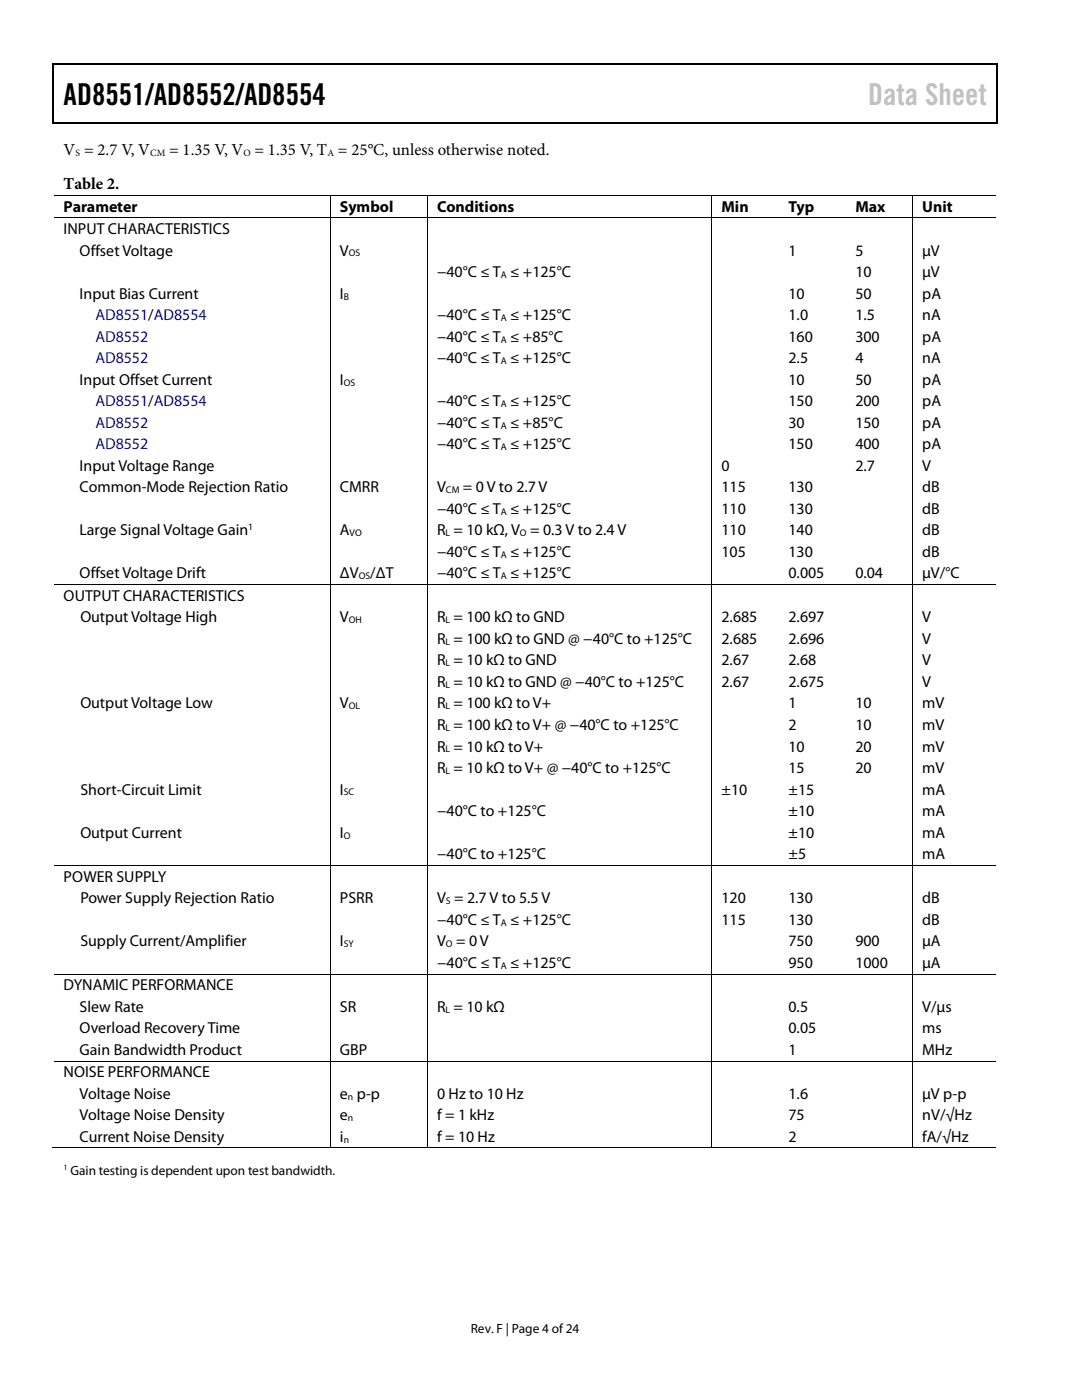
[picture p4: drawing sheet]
<svg xmlns="http://www.w3.org/2000/svg" width="216mm" height="279mm" viewBox="0 0 216 279" stroke-linecap="round" stroke-linejoin="round" font-family="sans-serif">
<defs><g id="words">
<text font-size="6" x="12.7" y="20.9">AD8551/AD8552/AD8554</text>
<text font-size="6" fill="#c1c1c1" x="173.2" y="20.9">Data Sheet</text>
<g font-size="3.3">
<text x="12.7" y="30.9">V = 2.7 V, V</text>
<text x="33.7" y="30.9">= 1.35 V, V = 1.35 V, T = 25°C, unless otherwise noted.</text>
<text x="12.7" y="37.7">Table 2.</text>
</g>
<g font-size="3.2">
<text x="12.7" y="42.2">Parameter</text>
<text x="12.7" y="46.7">INPUT CHARACTERISTICS</text>
<text x="67.8" y="42.2">Symbol</text>
<text x="87.2" y="42.2">Conditions</text>
<text x="144" y="42.2">Min</text>
<text x="157.4" y="42.2">Typ</text>
<text x="170.7" y="42.2">Max</text>
<text x="184" y="42.2">Unit</text>
<text x="15.9" y="51">Offset Voltage</text>
<text x="67.8" y="51">V</text>
<text x="157.4" y="51">1</text>
<text x="170.7" y="51">5</text>
<text x="184" y="51">μV</text>
<text x="15.9" y="59.6">Input Bias Current</text>
<text x="67.8" y="59.6">I</text>
<text x="87.2" y="55.3">−40°C ≤ T ≤ +125°C</text>
<text x="157.4" y="59.6">10</text>
<text x="170.7" y="55.3">10</text>
<text x="170.7" y="59.6">50</text>
<text x="184" y="55.3">μV</text>
<text x="184" y="59.6">pA</text>
<text x="87.2" y="63.9">−40°C ≤ T ≤ +125°C</text>
<text x="157.3" y="63.9">1.0</text>
<text x="170.7" y="63.9">1.5</text>
<text x="184" y="63.9">nA</text>
<text x="87.2" y="68.2">−40°C ≤ T ≤ +85°C</text>
<text x="157.3" y="68.2">160</text>
<text x="170.7" y="68.2">300</text>
<text x="184" y="68.2">pA</text>
<text x="15.9" y="76.8">Input Offset Current</text>
<text x="67.8" y="76.8">I</text>
<text x="87.2" y="72.5">−40°C ≤ T ≤ +125°C</text>
<text x="157.3" y="72.5">2.5</text>
<text x="157.4" y="76.8">10</text>
<text x="170.7" y="72.5">4</text>
<text x="170.7" y="76.8">50</text>
<text x="184" y="72.5">nA</text>
<text x="184" y="76.8">pA</text>
<text x="87.2" y="81.1">−40°C ≤ T ≤ +125°C</text>
<text x="157.3" y="81.1">150</text>
<text x="170.7" y="81.1">200</text>
<text x="184" y="81.1">pA</text>
<text x="87.2" y="85.4">−40°C ≤ T ≤ +85°C</text>
<text x="87.2" y="89.7">−40°C ≤ T ≤ +125°C</text>
<text x="157.3" y="85.4">30</text>
<text x="157.3" y="89.7">150</text>
<text x="170.7" y="85.4">150</text>
<text x="170.7" y="89.7">400</text>
<text x="184" y="85.4">pA</text>
<text x="184" y="89.7">pA</text>
<text x="15.9" y="94">Input Voltage Range</text>
<text x="144" y="94">0</text>
<text x="170.7" y="94">2.7</text>
<text x="184" y="94">V</text>
<text x="15.9" y="98.3">Common-Mode Rejection Ratio</text>
<text x="67.8" y="98.3">CMRR</text>
<text x="87.2" y="98.3">V</text>
<text x="92.4" y="98.3">= 0 V to 2.7 V</text>
<text x="144" y="98.3">115</text>
<text x="157.4" y="98.3">130</text>
<text x="184" y="98.3">dB</text>
<text x="15.9" y="106.8">Large Signal Voltage Gain</text>
<text x="67.8" y="106.8">A</text>
<text x="87.2" y="106.8">R = 10 kΩ, V = 0.3 V to 2.4 V</text>
<text x="87.2" y="102.6">−40°C ≤ T ≤ +125°C</text>
<text x="144" y="102.6">110</text>
<text x="144" y="106.8">110</text>
<text x="157.4" y="102.6">130</text>
<text x="157.4" y="106.8">140</text>
<text x="184" y="102.6">dB</text>
<text x="184" y="106.8">dB</text>
<text x="87.2" y="111.2">−40°C ≤ T ≤ +125°C</text>
<text x="144" y="111.2">105</text>
<text x="157.4" y="111.2">130</text>
<text x="184" y="111.2">dB</text>
<text x="12.7" y="119.9">OUTPUT CHARACTERISTICS</text>
<text x="15.9" y="115.4">Offset Voltage Drift</text>
<text x="67.8" y="115.4">ΔV</text>
<text x="73.9" y="115.4">/ΔT</text>
<text x="87.2" y="115.4">−40°C ≤ T ≤ +125°C</text>
<text x="157.3" y="115.4">0.005</text>
<text x="170.7" y="115.4">0.04</text>
<text x="184" y="115.4">μV/°C</text>
<text x="16" y="124.2">Output Voltage High</text>
<text x="67.8" y="124.2">V</text>
<text x="87.2" y="124.2">R = 100 kΩ to GND</text>
<text x="144" y="124.2">2.685</text>
<text x="157.4" y="124.2">2.697</text>
<text x="184" y="124.2">V</text>
<text x="87.2" y="128.5">R = 100 kΩ to GND @ −40°C to +125°C</text>
<text x="144" y="128.5">2.685</text>
<text x="157.4" y="128.5">2.696</text>
<text x="184" y="128.5">V</text>
<text x="87.2" y="132.8">R = 10 kΩ to GND</text>
<text x="87.2" y="137.1">R = 10 kΩ to GND @ −40°C to +125°C</text>
<text x="144" y="132.8">2.67</text>
<text x="144" y="137.1">2.67</text>
<text x="157.4" y="132.8">2.68</text>
<text x="157.4" y="137.1">2.675</text>
<text x="184" y="132.8">V</text>
<text x="184" y="137.1">V</text>
<text x="16" y="141.4">Output Voltage Low</text>
<text x="67.8" y="141.4">V</text>
<text x="87.2" y="141.4">R = 100 kΩ to V+</text>
<text x="157.4" y="141.4">1</text>
<text x="170.7" y="141.4">10</text>
<text x="184" y="141.4">mV</text>
<text x="87.2" y="145.7">R = 100 kΩ to V+ @ −40°C to +125°C</text>
<text x="87.2" y="150">R = 10 kΩ to V+</text>
<text x="157.4" y="145.7">2</text>
<text x="157.4" y="150">10</text>
<text x="170.7" y="145.7">10</text>
<text x="170.7" y="150">20</text>
<text x="184" y="145.7">mV</text>
<text x="184" y="150">mV</text>
<text x="87.2" y="154.3">R = 10 kΩ to V+ @ −40°C to +125°C</text>
<text x="157.4" y="154.3">15</text>
<text x="170.7" y="154.3">20</text>
<text x="184" y="154.3">mV</text>
<text x="16" y="158.6">Short-Circuit Limit</text>
<text x="67.8" y="158.6">I</text>
<text x="144" y="158.6">±10</text>
<text x="157.4" y="158.6">±15</text>
<text x="184" y="158.6">mA</text>
<text x="16" y="167.2">Output Current</text>
<text x="67.8" y="167.2">I</text>
<text x="87.2" y="162.9">−40°C to +125°C</text>
<text x="157.4" y="167.2">±10</text>
<text x="157.4" y="162.9">±10</text>
<text x="184" y="167.2">mA</text>
<text x="184" y="162.9">mA</text>
<text x="87.2" y="171.5">−40°C to +125°C</text>
<text x="157.4" y="171.5">±5</text>
<text x="184" y="171.5">mA</text>
<text x="12.7" y="176">POWER SUPPLY</text>
<text x="16" y="180.3">Power Supply Rejection Ratio</text>
<text x="67.8" y="180.3">PSRR</text>
<text x="87.2" y="180.3">V = 2.7 V to 5.5 V</text>
<text x="87.2" y="184.6">−40°C ≤ T ≤ +125°C</text>
<text x="144" y="184.6">115</text>
<text x="144" y="180.3">120</text>
<text x="157.4" y="184.6">130</text>
<text x="157.4" y="180.3">130</text>
<text x="184" y="184.6">dB</text>
<text x="184" y="180.3">dB</text>
<text x="16" y="188.8">Supply Current/Amplifier</text>
<text x="67.8" y="188.8">I</text>
<text x="87.2" y="188.8">V = 0 V</text>
<text x="157.4" y="188.8">750</text>
<text x="170.7" y="188.8">900</text>
<text x="184" y="188.8">μA</text>
<text x="12.7" y="197.6">DYNAMIC PERFORMANCE</text>
<text x="87.2" y="193.1">−40°C ≤ T ≤ +125°C</text>
<text x="157.3" y="193.1">950</text>
<text x="170.7" y="193.1">1000</text>
<text x="184" y="193.1">μA</text>
<text x="15.9" y="201.9">Slew Rate</text>
<text x="67.8" y="201.9">SR</text>
<text x="87.2" y="201.9">R = 10 kΩ</text>
<text x="157.4" y="201.9">0.5</text>
<text x="184" y="201.9">V/μs</text>
<text x="15.9" y="206.2">Overload Recovery Time</text>
<text x="157.4" y="206.2">0.05</text>
<text x="184" y="206.2">ms</text>
<text x="12.7" y="215">NOISE PERFORMANCE</text>
<text x="15.9" y="210.5">Gain Bandwidth Product</text>
<text x="67.8" y="210.5">GBP</text>
<text x="157.3" y="210.5">1</text>
<text x="184" y="210.5">MHz</text>
<text x="15.9" y="219.3">Voltage Noise</text>
<text x="67.8" y="219.3">e p-p</text>
<text x="87.2" y="219.3">0 Hz to 10 Hz</text>
<text x="157.4" y="219.3">1.6</text>
<text x="184" y="219.3">μV p-p</text>
<text x="15.9" y="223.6">Voltage Noise Density</text>
<text x="15.9" y="227.9">Current Noise Density</text>
<text x="67.8" y="223.6">e</text>
<text x="67.8" y="227.9">i</text>
<text x="87.2" y="223.6">f = 1 kHz</text>
<text x="87.2" y="227.9">f = 10 Hz</text>
<text x="157.4" y="223.6">75</text>
<text x="157.4" y="227.9">2</text>
<text x="184" y="223.6">nV/√Hz</text>
<text x="184" y="227.9">fA/√Hz</text>
</g>
<g font-size="3.2" fill="#00f">
<text x="19" y="63.9">AD8551/AD8554</text>
<text x="19" y="68.2">AD8552</text>
<text x="19" y="72.5">AD8552</text>
<text x="19" y="81.1">AD8551/AD8554</text>
<text x="19" y="85.4">AD8552</text>
<text x="19" y="89.7">AD8552</text>
</g>
<g font-size="2.7">
<text x="14.1" y="234.5">Gain testing is dependent upon test bandwidth.</text>
<text x="93.9" y="266">Rev. F | Page 4 of24</text>
</g>
<g font-size="1.9">
<text x="15.1" y="31.1">S</text>
<text x="30" y="31.1">CM</text>
<text x="48.6" y="31.1">O</text>
<text x="65.3" y="31.1">A</text>
<text x="69.6" y="51.2">OS</text>
<text x="68.6" y="59.8">B</text>
<text x="99.9" y="55.5">A</text>
<text x="99.9" y="64.1">A</text>
<text x="99.9" y="68.4">A</text>
<text x="68.6" y="77">OS</text>
<text x="99.9" y="72.6">A</text>
<text x="99.9" y="81.2">A</text>
<text x="99.9" y="85.6">A</text>
<text x="99.9" y="89.8">A</text>
<text x="89" y="98.4">CM</text>
<text x="49.5" y="105.8">1</text>
<text x="69.8" y="107">VO</text>
<text x="88.9" y="107">L</text>
<text x="99.9" y="102.7">A</text>
<text x="103.8" y="107">O</text>
<text x="99.9" y="111.3">A</text>
<text x="71.6" y="115.6">OS</text>
<text x="99.9" y="115.6">A</text>
<text x="69.6" y="124.4">OH</text>
<text x="88.9" y="124.4">L</text>
<text x="88.9" y="128.7">L</text>
<text x="88.9" y="133">L</text>
<text x="88.9" y="137.3">L</text>
<text x="69.6" y="141.6">OL</text>
<text x="88.9" y="141.6">L</text>
<text x="88.9" y="145.9">L</text>
<text x="88.9" y="150.2">L</text>
<text x="88.9" y="154.5">L</text>
<text x="68.6" y="158.8">SC</text>
<text x="68.6" y="167.3">O</text>
<text x="89" y="180.4">S</text>
<text x="99.9" y="184.7">A</text>
<text x="68.6" y="189">SY</text>
<text x="89" y="189">O</text>
<text x="99.9" y="193.3">A</text>
<text x="88.9" y="202.1">L</text>
<text x="69.4" y="219.5">n</text>
<text x="69.4" y="223.7">n</text>
<text x="68.6" y="228">n</text>
</g>
<text font-size="1.6" x="12.7" y="233.6">1</text>
</g></defs>
<g fill="#000">
<path d="M10.5 12.7h.3v1h-.3zM10.5 12.7h.3v.3h-.3zM133.3 12.7h.3v.3h-.3zM198.8 12.7h.2v1h-.2zM198.8 12.7h.2v.3h-.2zM10.5 24.4h.3v.2h-.3zM65.8 38.9h.2v.1h-.2zM85.2 38.9h.2v.1h-.2zM133.1 24.4h.2v.2h-.2zM142 38.9h.2v.1h-.2zM155.4 38.9h.2v.1h-.2zM168.8 38.9h.2v.1h-.2z"/>
<path d="M182.1 38.9h.1v.1h-.1zM198.8 24.4h.2v.2h-.2zM65.8 43.4h.2v.2h-.2zM85.2 43.4h.2v.2h-.2zM142 43.4h.2v.2h-.2zM155.4 43.4h.2v.2h-.2zM168.8 43.4h.2v.2h-.2zM182.1 43.4h.1v.2h-.1zM65.8 116.6h.2v.2h-.2zM85.2 116.6h.2v.2h-.2zM142 116.6h.2v.2h-.2zM155.4 116.6h.2v.2h-.2z"/>
<path d="M168.8 116.6h.2v.2h-.2zM182.1 116.6h.1v.2h-.1zM65.8 172.6h.2v.2h-.2zM85.2 172.6h.2v.2h-.2zM142 172.6h.2v.2h-.2zM155.4 172.6h.2v.2h-.2zM168.8 172.6h.2v.2h-.2zM182.1 172.6h.1v.2h-.1zM65.8 194.3h.2v.2h-.2zM85.2 194.3h.2v.2h-.2zM142 194.3h.2v.2h-.2zM155.4 194.3h.2v.2h-.2z"/>
<path d="M168.8 194.3h.2v.2h-.2zM182.1 194.3h.1v.2h-.1zM65.8 211.7h.2v.1h-.2zM85.2 211.7h.2v.1h-.2zM142 211.7h.2v.1h-.2zM155.4 211.7h.2v.1h-.2zM168.8 211.7h.2v.1h-.2zM182.1 211.7h.1v.1h-.1zM65.8 229h.2v.2h-.2zM85.2 229h.2v.2h-.2zM142 229h.2v.2h-.2zM155.2 229h.2v.2h-.2z"/>
<path d="M168.5 229h.2v.2h-.2zM182.1 229h.1v.2h-.1z"/>
</g>
<path d="M10.7 13.7v10.7M10.8 12.8h122.5M133.6 12.8h65.2M198.9 13.7v10.7M10.8 24.5h188" fill="none" stroke="#000" stroke-width=".25"/>
<g fill="none" stroke="#000" stroke-width=".2">
<path d="M10.8 38.9h55M65.9 39v4.4M66 38.9h19.2M85.3 39v4.4M85.4 38.9h56.6M142.1 39v4.4M142.2 38.9h13.2M155.6 38.9h13.2M169 38.9h13.1M182.2 39v4.4M182.2 38.9h16.6M10.8 43.5h55"/>
<path d="M65.9 43.6v73M66 43.5h19.2M85.3 43.6v73M85.4 43.5h56.6M142.1 43.6v73M142.2 43.5h13.2M155.6 43.5h13.2M169 43.5h13.1M182.2 43.6v73M182.2 43.5h16.6M10.8 116.7h55M65.9 116.8v55.8"/>
<path d="M66 116.7h19.2M85.3 116.8v55.8M85.4 116.7h56.6M142.1 116.8v55.8M142.2 116.7h13.2M155.6 116.7h13.2M169 116.7h13.1M182.2 116.8v55.8M182.2 116.7h16.6M10.8 172.7h55M65.9 172.8v21.5M66 172.7h19.2"/>
<path d="M85.3 172.8v21.5M85.4 172.7h56.6M142.1 172.8v21.5M142.2 172.7h13.2M155.6 172.7h13.2M169 172.7h13.1M182.2 172.8v21.5M182.2 172.7h16.6M10.8 194.4h55M65.9 194.5v17.2M66 194.4h19.2M85.3 194.5v17.2"/>
<path d="M85.4 194.4h56.6M142.1 194.5v17.2M142.2 194.4h13.2M155.6 194.4h13.2M169 194.4h13.1M182.2 194.5v17.2M182.2 194.4h16.6M10.8 211.8h55M65.9 211.8v17.2M66 211.8h19.2M85.3 211.8v17.2M85.4 211.8h56.6"/>
<path d="M142.1 211.8v17.2M142.2 211.8h13.2M155.6 211.8h13.2M169 211.8h13.1M182.2 211.8v17.2M182.2 211.8h16.6M10.5 229.1h55.3M66 229.1h19.2M85.4 229.1h56.6M142.2 229.1h39.9M182.2 229.1h16.6"/>
</g>
<use href="#words"/>
</svg>
